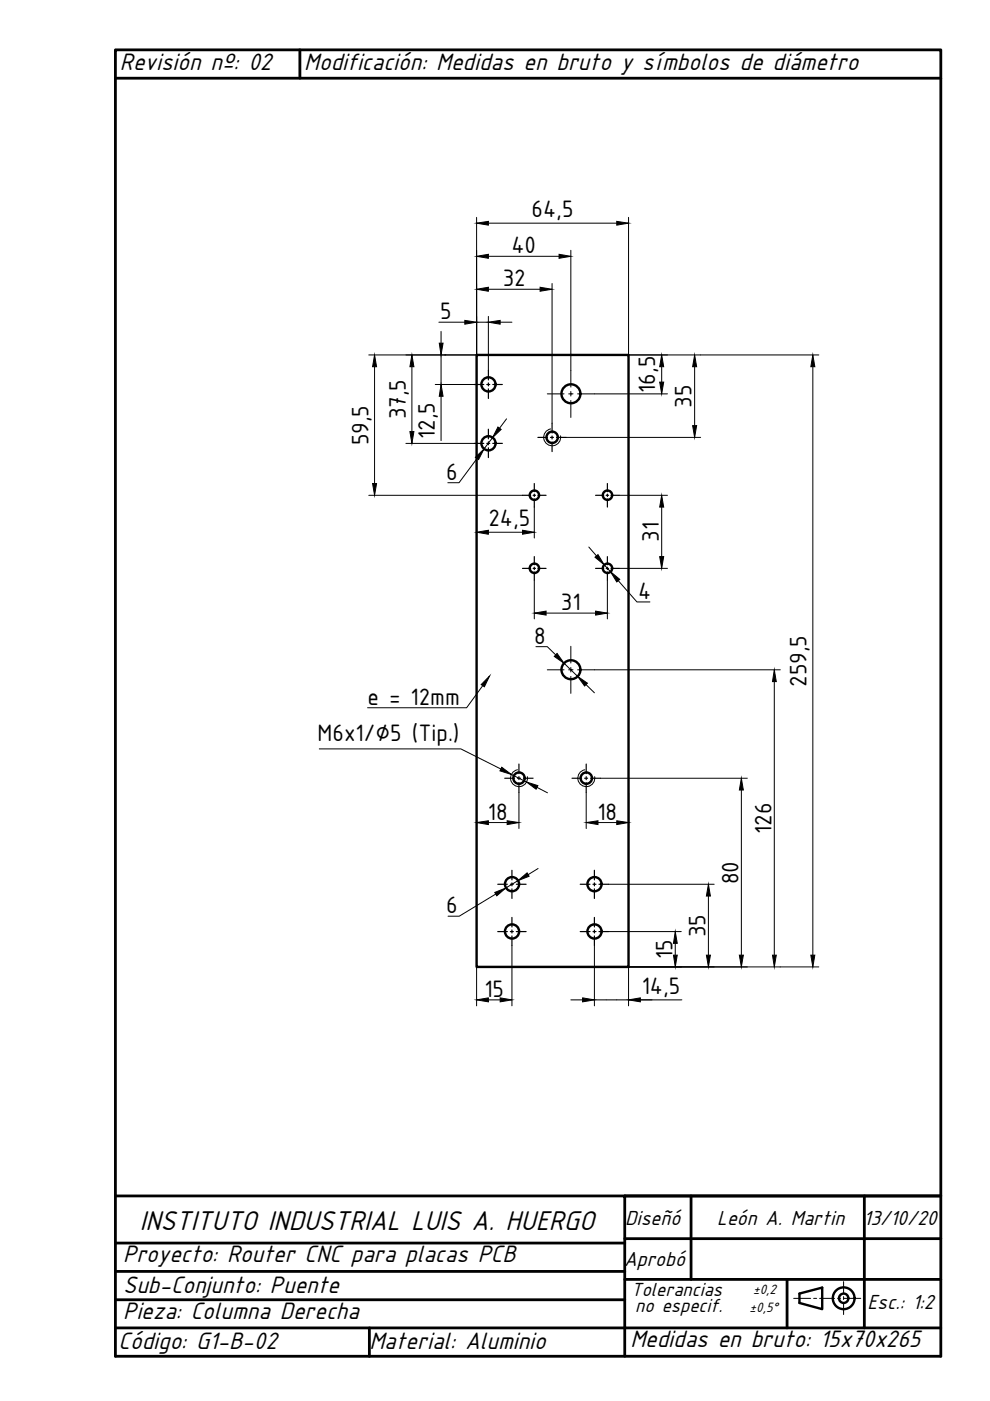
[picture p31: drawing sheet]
<svg xmlns="http://www.w3.org/2000/svg" width="210mm" height="297mm" viewBox="0 0 210 297" stroke-linecap="round" stroke-linejoin="round" font-family="sans-serif">
<defs><g id="words">
<text font-size="6.4" x="29.6" y="260.9">INSTITUTO INDUSTRIAL LUIS A. HUERGO</text>
<g font-size="5.6">
<text x="25.4" y="14.8">Revisión nº: 02</text>
<text x="64.5" y="14.8">Modificación: Medidas en bruto y símbolos de diámetro</text>
<text x="26.1" y="267.6">Proyecto: Router CNC para placas PCB</text>
<text x="26.1" y="274.1">Sub-Conjunto: Puente</text>
<text x="26.1" y="279.6">Pieza: Columna Derecha</text>
<text x="25.1" y="286">Código: G1-B-02</text>
<text x="78.3" y="286.1">Material: Aluminio</text>
<text x="133.6" y="285.7">Medidas en bruto: 15x70x265</text>
</g>
<g font-size="5.4">
<text x="112.7" y="46">64,5</text>
<text x="108.4" y="53.7">40</text>
<text x="106.6" y="60.7">32</text>
<text x="93.3" y="67.7">5</text>
<text x="138.9" y="83.3" transform="rotate(-90 138.9 83.3)">16,5</text>
<text x="86" y="88.9" transform="rotate(-90 86 88.9)">37,5</text>
<text x="146.6" y="86.4" transform="rotate(-90 146.6 86.4)">35</text>
<text x="78.1" y="94.4" transform="rotate(-90 78.1 94.4)">59,5</text>
<text x="92.2" y="93.1" transform="rotate(-90 92.2 93.1)">12,5</text>
<text x="94.6" y="101.7">6</text>
<text x="103.5" y="111.5">24,5</text>
<text x="139.7" y="114.8" transform="rotate(-90 139.7 114.8)">31</text>
<text x="118.9" y="129.4">31</text>
<text x="135.3" y="127">4</text>
<text x="113.3" y="136.5">8</text>
<text x="77.9" y="149.4">e = 12mm</text>
<text x="171" y="145.7" transform="rotate(-90 171 145.7)">259,5</text>
<text x="67.4" y="157.1">M6x1/∅5 (Tip.)</text>
<text x="103.4" y="173.8">18</text>
<text x="126.7" y="173.8">18</text>
<text x="163.6" y="176.8" transform="rotate(-90 163.6 176.8)">126</text>
<text x="156.5" y="187.4" transform="rotate(-90 156.5 187.4)">80</text>
<text x="94.6" y="193.6">6</text>
<text x="142.6" y="203.4" transform="rotate(-90 142.6 203.4)">15</text>
<text x="149.6" y="198.7" transform="rotate(-90 149.6 198.7)">35</text>
<text x="102.7" y="211.4">15</text>
<text x="136.1" y="210.7">14,5</text>
</g>
<g font-size="4.8">
<text x="132.5" y="259.8">Diseñó</text>
<text x="152.1" y="259.7">León A. Martin</text>
<text x="183" y="259.7">13/10/20</text>
<text x="132.3" y="268.5">Aprobó</text>
<text x="183.9" y="277.5">Esc.: 1:2</text>
</g>
<g font-size="4.5">
<text x="133.8" y="274.7">Tolerancias</text>
<text x="134.7" y="278.2">no especif.</text>
</g>
<g font-size="3.2">
<text x="159.7" y="274.3">±0,2</text>
<text x="158.9" y="278.1">±0,5°</text>
</g>
</g></defs>
<!-- layer: 0 -->
<g fill="none" stroke="#000" stroke-width=".59">
<path d="M63.6 10.6v6M24.5 253.6h108v34M132.5 253.6h67M146.5 253.6v17.7M183.3 253.6v27.9M24.5 275.6h108M24.5 269.6h108M24.5 263.6h108M132.5 271.3h67M132.5 262.6h67M166.9 271.3v10.2M24.5 287.6v-277h175v277"/>
<path d="M24.5 281.5h175M78.3 281.5v6.1"/>
</g>
<!-- layer: DIBUJO -->
<path d="M24.5 16.6h175M24.5 287.6h175" fill="none" stroke="#000" stroke-width=".59"/>
<!-- layer: 0 -->
<g fill="none" stroke="#000" stroke-width=".51">
<path d="M169.5 274.3l4.8-1.3v4.6l-4.8-1.3z"/>
<circle cx="178.9" cy="275.3" r="2.31"/>
<circle cx="178.9" cy="275.3" r=".99"/>
</g>
<g fill="none" stroke="#000" stroke-width=".21">
<path d="M101 46.1v68M103.5 54.3h15M103.5 47.3h27.3M121 53.1v29M133.3 46.1v29.2h40.3M78.2 75.3h22.8M79.4 77.8v24.7M87.3 77.8v13.7M93 68.3h5.6M93.5 70.3v2.5M93.5 75.3v6.2M94.3 75.3h.1"/>
<path d="M101 68.3h2.5M103.5 67.1v11.4M103.5 61.3h11M106 68.3h2.5M117.1 60.1v29.6M140.3 77.8v3.2M147.3 77.8v12.4M172.3 77.8v124.7M86.1 94h14.4M92.3 81.5h8.2M93.5 83.8v9.6M101.1 97.2l-3.8 5.1h-2.3"/>
<path d="M104.4 92.8l-1.8 2.4M107.4 88.8l-1.5 2M116 83.5h3.6M116.8 90.9a1.8 1.8 0 0 0-1.5 2.1 1.8 1.8 0 0 0 2.1 1.5 1.8 1.8 0 0 0 1.4-2.1M120 92.7h28.5M120.6 83.5h.9M121 83.5h.1M121 83v1M121 84.9v3.6M122.5 83.5h19M78.2 105h32.6M103.5 112.8h7.3"/>
<path d="M113.3 107.5v6.6M124.8 116l1.7 1.9M128.1 119.7l1.4 1.5M131.3 105h10.2M140.3 107.5v10.5M113.3 123v8.2M113.6 137.1h2.4l1.8 1.7M115.8 130h10.5M121 137v3.6M128.8 123v8.2M131.1 123.1l3.9 4.5h2.8M131.3 120.5h10.2"/>
<path d="M67.7 158.8h30l8.5 4.3M102.4 145.4l-3.5 4.7h-21M116 142h3.6M119.6 140.6l2.9 2.8M120.6 142h.9M121 142h.1M121 141.5v1M121 143.4v3.6M122.5 142h42.9M124.2 145.1l1.8 1.8M164.2 144.5v58M101 168v7.7"/>
<path d="M103.5 174.4h4M108.4 164.2l3.2 1.6M109.7 163.2a1.8 1.8 0 0 0-1.4 2.1 1.8 1.8 0 0 0 2.1 1.5 1.8 1.8 0 0 0 1.4-2.1M110 168v7.7M113.9 166.9l2.2 1.2M124 163.2a1.8 1.8 0 0 0-1.5 2.1 1.8 1.8 0 0 0 2.1 1.5 1.8 1.8 0 0 0 1.5-2.1M124.3 168v7.7M126.8 174.4h4M127.3 165h31.2M133.3 168v7.7M157.2 167.5v35M105.1 189.6l-7.7 4.7h-2.4"/>
<path d="M109.8 186.7l-2.6 1.6M114.1 184.1l-2.1 1.3M129 197.5h15.4M129 187.5h22.4M150.2 190v12.5M101 205v8.3M103.5 212h2.5M108.5 200.5v12.8M121 212h2.5M126 212h18.6M126 200.5v12.8M143.2 200v2.5"/>
<path d="M173.6 205h-40.3v8.3M168.3 275.3h3.6M172.5 275.3h.6M173.8 275.3h3.2M177.6 275.3h.6M178.9 271.7v2.6M178.9 274.9v.6M178.9 276.2v2.5M178.9 275.3h3.6"/>
</g>
<g fill="none" stroke="#000" stroke-width=".25">
<path d="M24.5 10.6h87.5M103.5 78.5v2M100.5 94h2.1M100.5 81.5h2.1M103.2 94h.6M103.2 81.5h.6M103.5 81.2v.6M103.5 82.5v2M103.5 91v2M103.5 93.7v.6M103.5 94.9v2.1M104.5 94h2"/>
<path d="M104.5 81.5h2M114 92.7h2.1M116.7 92.7h.6M117.1 89.7v2.1M117.1 92.4v.7M117.1 93.7v2M118 92.7h2M110.8 105h1.7M113 105h.5M113.3 102.5v1.8M113.3 104.8v.5M113.3 105.8v1.7"/>
<path d="M113.3 118v1.7M114 105h1.8M126.3 105h1.7M128.5 105h.5M128.8 102.5v1.8M128.8 104.8v.5M128.8 105.8v1.7M128.8 118v1.7M129.5 105h1.8M110.8 120.5h1.7M113 120.5h.5M113.3 120.3v.5"/>
<path d="M113.3 121.3v1.7M114 120.5h1.8M126.3 120.5h1.7M128.5 120.5h.5M128.8 120.3v.5M128.8 121.3v1.7M129.5 120.5h1.8M107 165h2.1M109.7 165h.7M110 162v2M110 164.7v.6M110 165.9v2.1"/>
<path d="M111 165h2M121.3 165h2M124 165h.6M124.3 162v2M124.3 164.7v.6M124.3 165.9v2.1M125.2 165h2.1M105.5 187.5h2.1M105.5 197.5h2.1M108.2 187.5h.6M108.2 197.5h.6M108.5 184.5v2"/>
<path d="M108.5 187.2v.6M108.5 188.5v2M108.5 194.5v2M108.5 197.2v.6M108.5 198.4v2.1M109.5 187.5h2M109.5 197.5h2M123 187.5h2.1M123 197.5h2.1M125.7 187.5h.7M125.7 197.5h.7M126 184.5v2"/>
<path d="M126 187.2v.6M126 188.5v2M126 194.5v2M126 197.2v.6M126 198.4v2.1M127 187.5h2M127 197.5h2"/>
</g>
<!-- layer: Visible (ISO) -->
<g fill="none" stroke="#000" stroke-width=".51">
<path d="M101 75.3h32.3v129.7h-32.3z"/>
<circle cx="103.6" cy="94" r="1.5"/>
<circle cx="103.6" cy="81.5" r="1.5"/>
<circle cx="117.1" cy="92.7" r="1.21"/>
<circle cx="121.1" cy="83.5" r="2.01"/>
<circle cx="113.3" cy="105" r=".99"/>
<circle cx="128.8" cy="105" r=".99"/>
<circle cx="113.3" cy="120.5" r=".99"/>
<circle cx="128.8" cy="120.5" r=".99"/>
<circle cx="121.1" cy="142" r="2.01"/>
<circle cx="110" cy="165" r="1.21"/>
<circle cx="124.3" cy="165" r="1.21"/>
<circle cx="108.6" cy="197.5" r="1.5"/>
<circle cx="108.6" cy="187.5" r="1.5"/>
<circle cx="126" cy="197.5" r="1.5"/>
<circle cx="126" cy="187.5" r="1.5"/>
</g>
<!-- layer: 0 -->
<g fill="#000" stroke="#000" stroke-width=".21">
<path d="M101 54.3l2.5-.4v.9zM101 47.3l2.5-.4v.8zM118.5 53.9l2.5 .4-2.5 .5zM130.8 46.9l2.5 .4-2.5 .4zM79.4 75.3l.4 2.5h-.8zM87.3 75.3l.5 2.5h-.9zM93.1 72.8h.8l-.4 2.5zM98.6 67.9l2.4 .4-2.4 .4zM101 61.3l2.5-.4v.9zM103.5 68.3l2.5-.4v.8zM114.5 60.9l2.6 .4-2.6 .5zM140.3 75.3l.4 2.5h-.8z"/>
<path d="M147.3 75.3l.4 2.5h-.8zM172.3 75.3l.5 2.5h-.9zM86.9 91.5h.9l-.5 2.5zM93.5 81.5l.4 2.5h-.8zM100.8 97l1.8-1.8-1.1 2.2zM105.6 90.5l.7 .5-1.9 1.8zM139.9 81h.8l-.4 2.5zM146.9 90.2h.8l-.4 2.5zM79 102.5h.8l-.4 2.5zM101 112.8l2.5-.4v.9zM110.8 112.4l2.5 .4-2.5 .5zM126.2 118.1l.6-.5 1.3 2.1z"/>
<path d="M140.3 105l.4 2.5h-.8zM139.9 118h.8l-.4 2.5zM113.3 130l2.5-.4v.8zM118.1 138.5l1.5 2.1-2.1-1.4zM126.3 129.6l2.5 .4-2.5 .4zM129.5 121.2l1.9 1.6-.6 .6zM103.8 143.3l-1.1 2.3-.7-.5zM122.5 143.4l2 1.5-.5 .5zM164.2 142l.4 2.5h-.8zM101 174.4l2.5-.4v.8zM106.4 162.7l2 1.5-2.4-.8zM107.5 174l2.5 .4-2.5 .4z"/>
<path d="M111.6 165.8l2.4 .8-.3 .7zM124.3 174.4l2.5-.4v.8zM130.8 174l2.5 .4-2.5 .4zM157.2 165l.4 2.5h-.8zM104.9 189.2l2.3-.9-1.9 1.6zM109.8 186.7l2-1.6 .4 .7zM150.2 187.5l.4 2.5h-.8zM101 212l2.5-.4v.8zM106 211.6l2.5 .4-2.5 .4zM123.5 211.6l2.5 .4-2.5 .4zM133.3 212l2.5-.4v.8zM142.8 202.5h.8l-.4 2.5z"/>
<path d="M143.2 197.5l.4 2.5h-.8zM149.8 202.5h.8l-.4 2.5zM156.8 202.5h.8l-.4 2.5zM163.8 202.5h.8l-.4 2.5zM171.9 202.5h.9l-.5 2.5z"/>
</g>
<use href="#words"/>
</svg>
